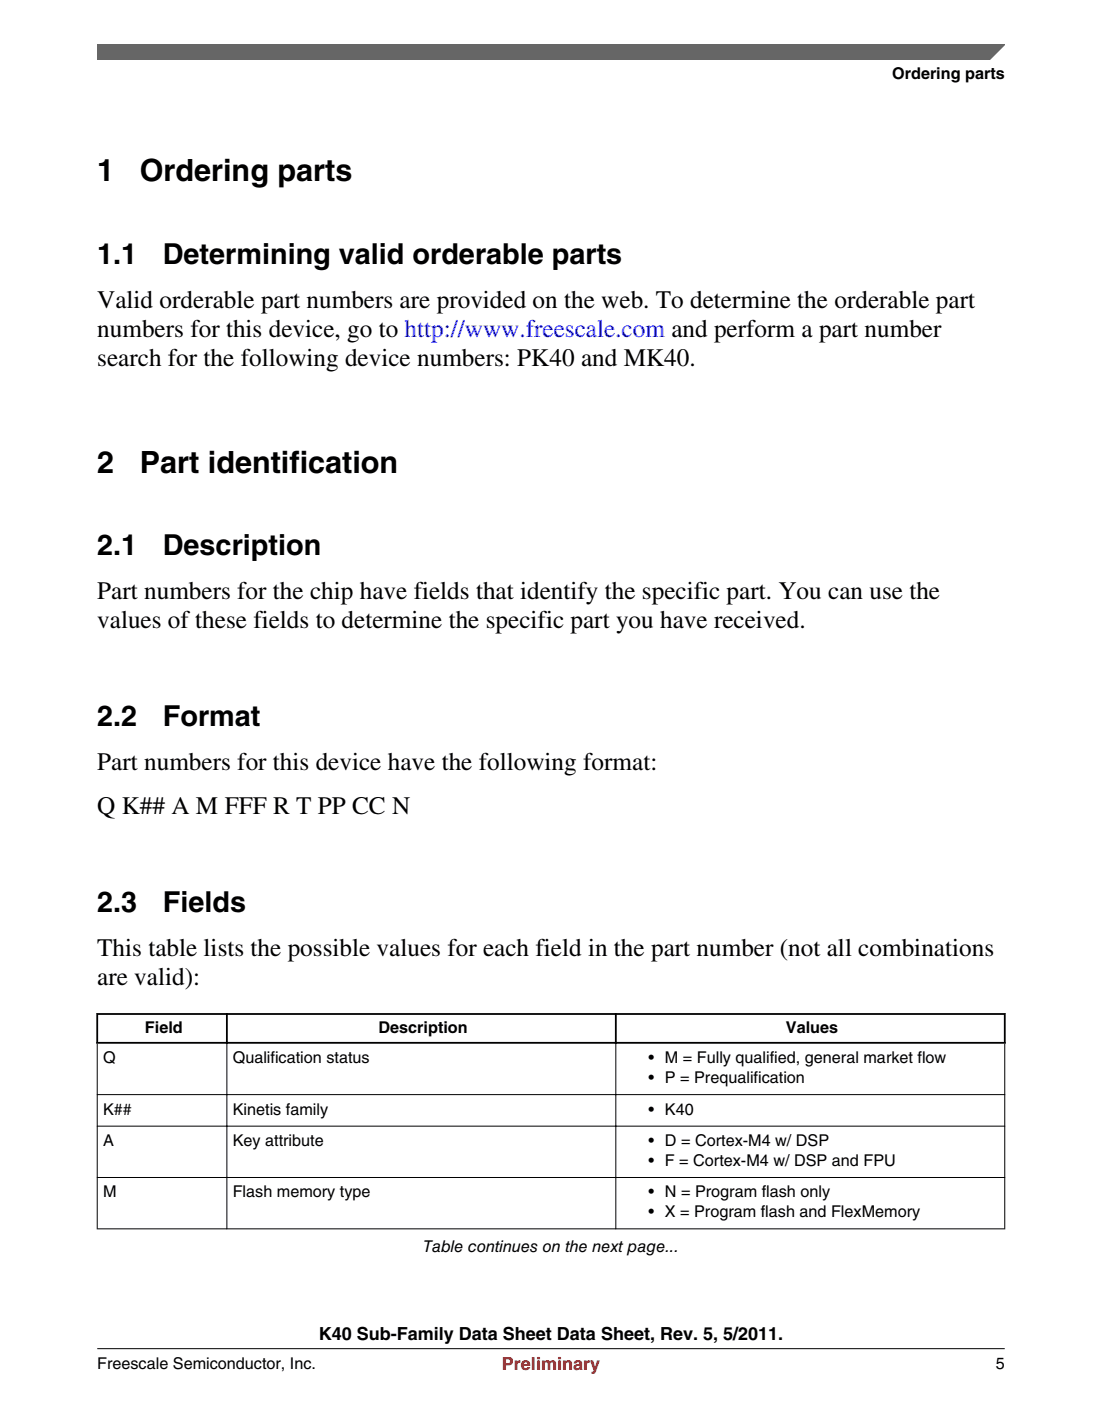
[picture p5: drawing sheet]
<svg xmlns="http://www.w3.org/2000/svg" width="216mm" height="274mm" viewBox="0 0 216 274" stroke-linecap="round" stroke-linejoin="round" font-family="sans-serif">
<defs><g id="words">
<g font-size="6">
<text x="19" y="35.5">1</text>
<text x="27.4" y="35.5">Ordering parts</text>
<text x="19.1" y="92.5">2</text>
<text x="27.4" y="92.5">Part identification</text>
</g>
<g font-size="5.6">
<text x="19.1" y="51.7">1.1</text>
<text x="31.9" y="51.7">Determining valid orderable parts</text>
<text x="19.1" y="108.7">2.1</text>
<text x="31.9" y="108.7">Description</text>
<text x="19" y="142.1">2.2</text>
<text x="31.9" y="142.1">Format</text>
<text x="19" y="178.5">2.3</text>
<text x="31.9" y="178.5">Fields</text>
</g>
<g font-size="4.9">
<text x="19" y="60.3">Valid orderable part numbers are provided on the web. To determine the orderable part</text>
<text x="19" y="66">numbers for this device, go to http://www.freescale.com and perform a part number</text>
<text x="19" y="71.6">search for the following device numbers: PK40 and MK40.</text>
<text x="19" y="117.4">Part numbers for the chip have fields that identify the specific part. You can use the</text>
<text x="19" y="123">values of these fields to determine the specific part you have received.</text>
<text x="19.1" y="150.8">Part numbers for this device have the following format:</text>
<text x="19.1" y="159.4">Q K## A M FFF R T PP CC N</text>
<text x="19" y="187.2">This table lists the possible values for each field in the part number (not all combinations</text>
<text x="19" y="192.8">are valid):</text>
</g>
<text font-size="3.5" x="62.5" y="262.3">K40 Sub-Family Data Sheet Data Sheet, Rev. 5, 5/2011.</text>
<text font-size="3.5" fill="#f00" x="98.3" y="268.2">Preliminary</text>
<g font-size="3.2">
<text x="174.8" y="15.5">Ordering parts</text>
<text x="28.4" y="202.2">Field</text>
<text x="74.2" y="202.2">Description</text>
<text x="154" y="202.2">Values</text>
<text x="20.2" y="208.2">Q</text>
<text x="45.6" y="208.2">Qualification status</text>
<text x="127" y="208.2">• M = Fully qualified, general market flow</text>
<text x="127" y="212.1">• P = Prequalification</text>
<text x="20.2" y="218.2">K##</text>
<text x="45.6" y="218.2">Kinetis family</text>
<text x="127" y="218.2">• K40</text>
<text x="20.2" y="224.4">A</text>
<text x="45.6" y="224.4">Key attribute</text>
<text x="127" y="224.4">• D = Cortex-M4 w/ DSP</text>
<text x="127" y="228.3">• F = Cortex-M4 w/ DSP and FPU</text>
<text x="20.2" y="234.5">M</text>
<text x="45.6" y="234.5">Flash memory type</text>
<text x="127" y="234.5">• N = Program flash only</text>
<text x="127" y="238.4">• X = Program flash and FlexMemory</text>
<text x="82.9" y="245.2">Table continues on the next page...</text>
<text x="19" y="268">Freescale Semiconductor, Inc.</text>
<text x="195.1" y="268">5</text>
</g>
</g></defs>
<path d="M18.9 198.5h178.1M19 198.4v6M44.4 198.4v6M120.6 198.4v6M196.8 198.4v6M18.9 204.2h178.1" fill="none" stroke="#000" stroke-width=".35"/>
<path d="M19 214.3h177.9M19 204.3v36.4M44.4 204v36.7M120.6 204v36.7M196.8 204.3v36.4M19 220.5h177.9M19 230.6h177.9M19 240.6h177.9" fill="none" stroke="#000" stroke-width=".2"/>
<path d="M19 8.7h177.8l-5.6 3h-172.2z" fill="#666"/>
<path d="M19 11.7v-3h177.8l-3 3" fill="none" stroke="#666" stroke-width=".28"/>
<path d="M19 264.1h177.8" fill="none" stroke="#000" stroke-width=".2"/>
<use href="#words"/>
</svg>
